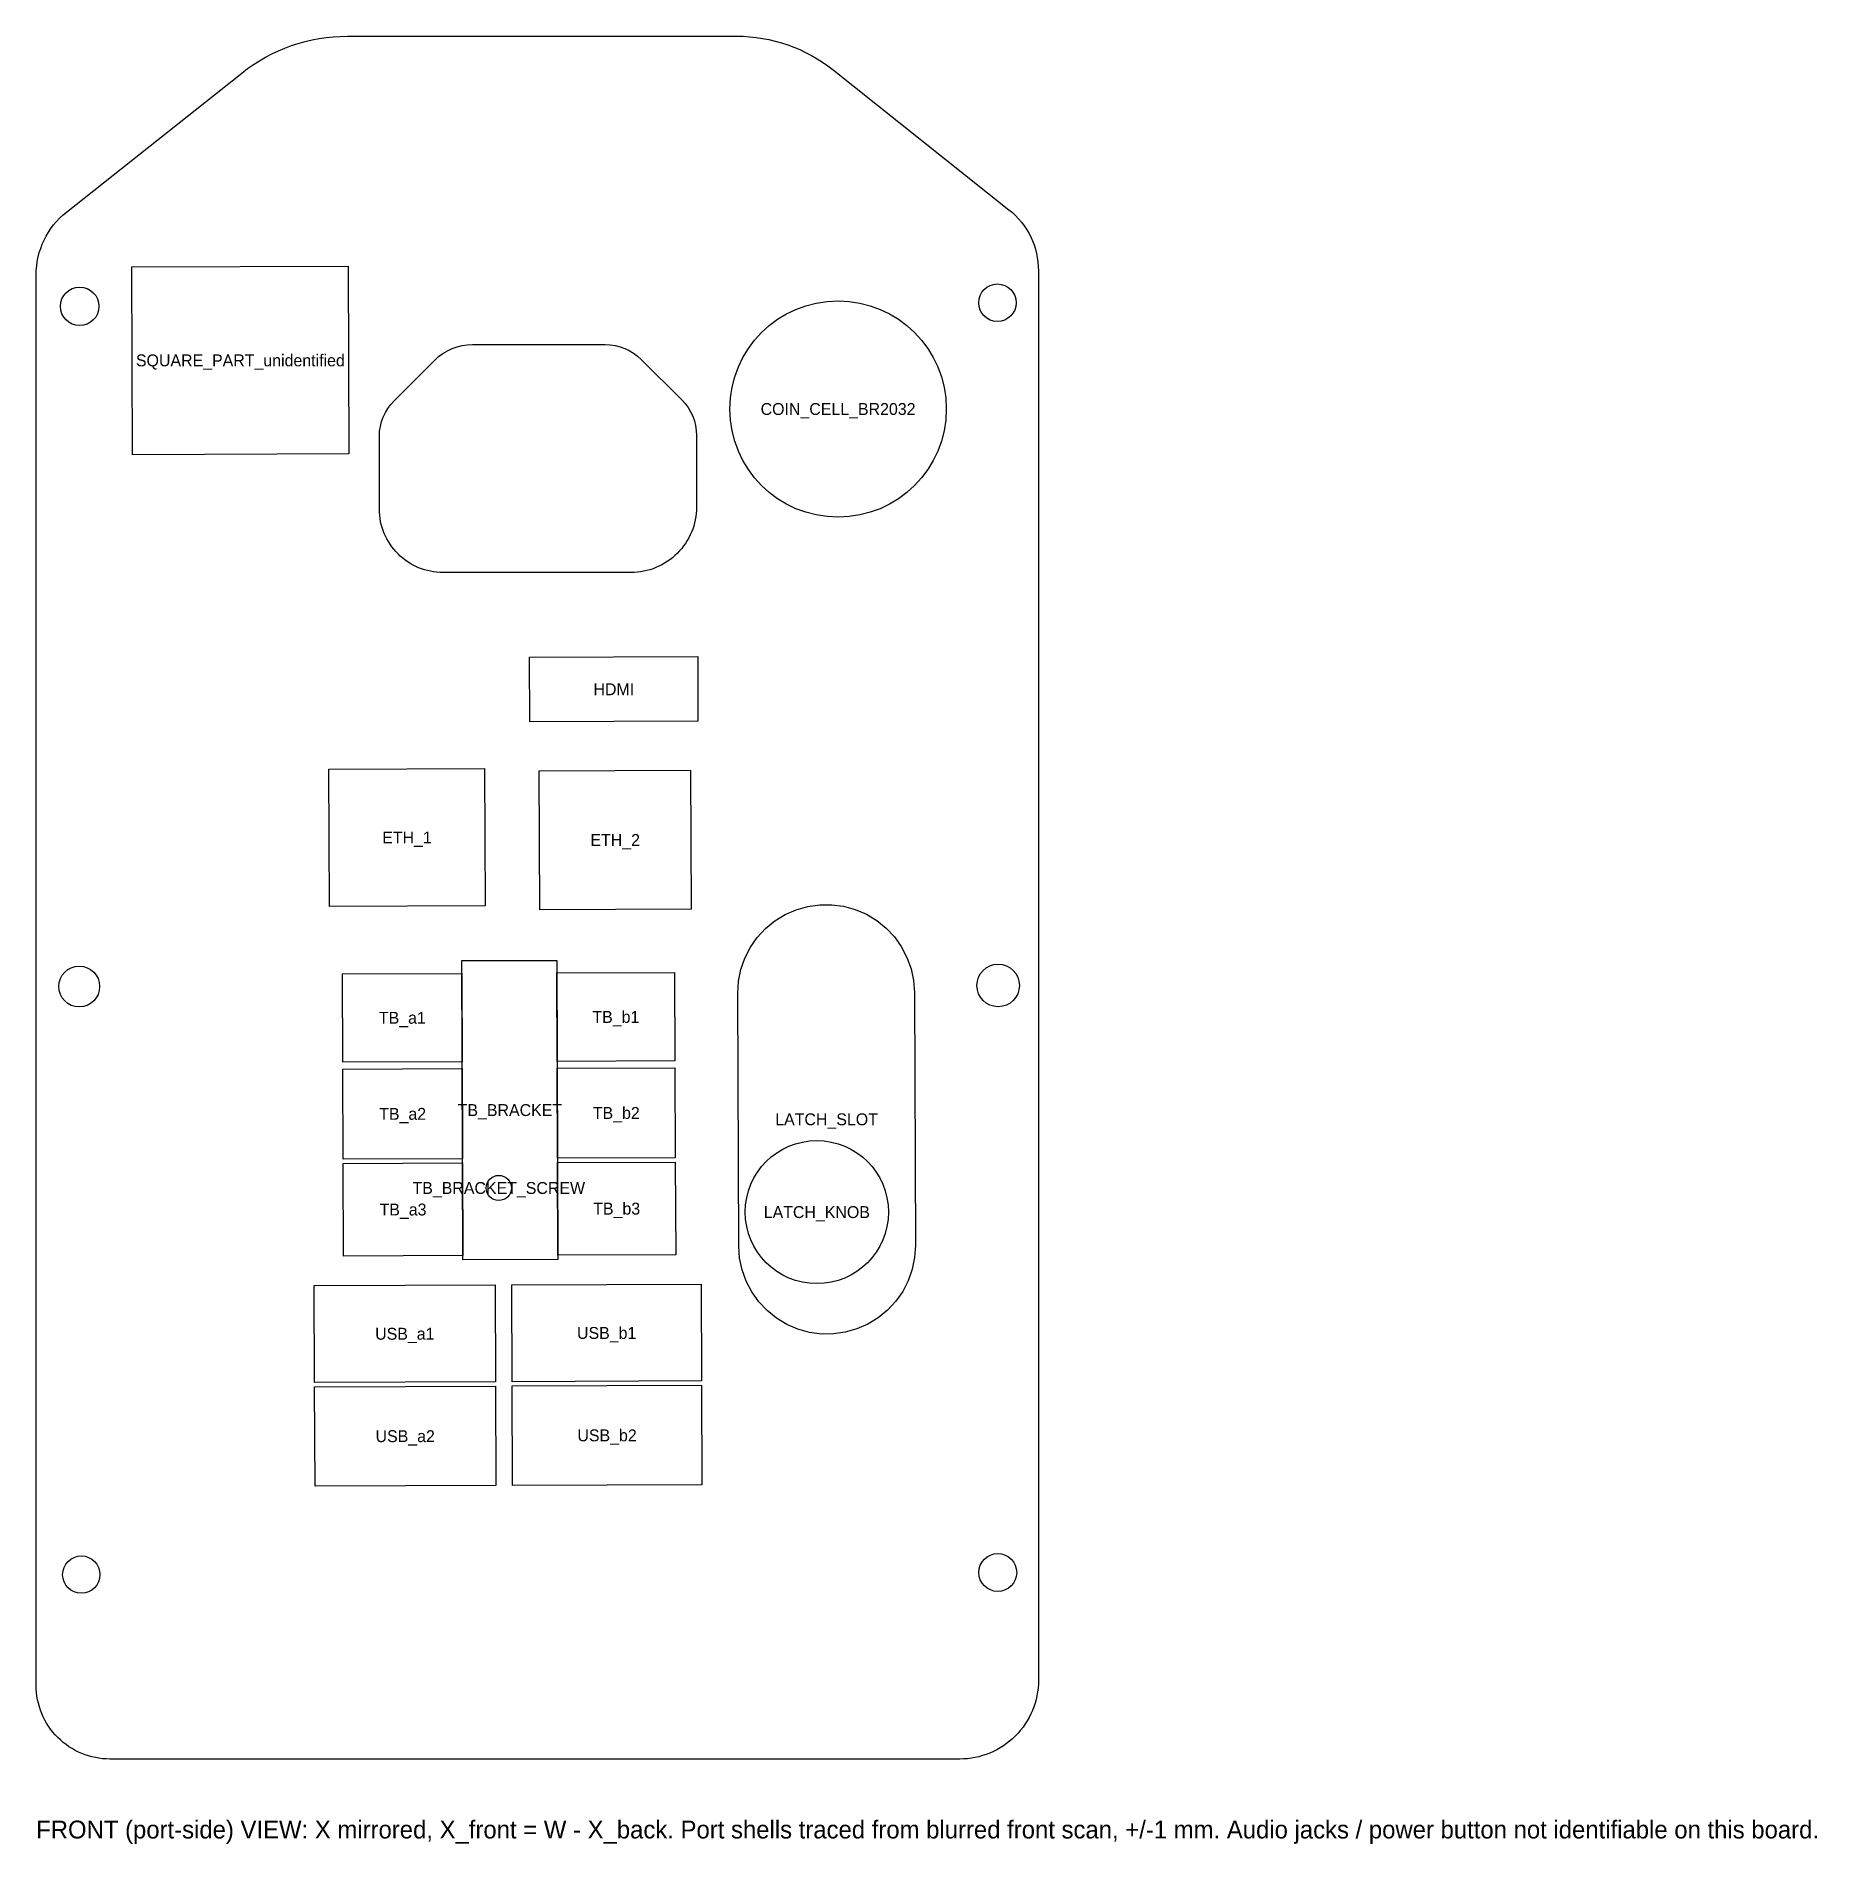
# Model space of a CAD drawing. Header units: millimetres. Extents: x 0 to 179, y -9 to 174.
import ezdxf
from ezdxf.enums import TextEntityAlignment as Align

# ---------------------------------------------------------------- set-up
doc = ezdxf.new("R2010")
doc.units = ezdxf.units.MM
for name, color, linetype in [('BOARD_OUTLINE', 7, 'Continuous'), ('LATCH_SLIDER', 30, 'Continuous'), ('MOUNT_HOLES', 1, 'Continuous'), ('NOTES', 7, 'Continuous'), ('OTHER_COMPONENTS', 9, 'Continuous'), ('PORT_ETHERNET', 3, 'Continuous'), ('PORT_HDMI', 1, 'Continuous'), ('PORT_THUNDERBOLT', 5, 'Continuous'), ('PORT_USB_A', 6, 'Continuous'), ('POWER_PLUG_CUTOUT', 4, 'Continuous'), ('TB_CENTRE_BRACKET', 8, 'Continuous')]:
    doc.layers.add(name, color=color, linetype=linetype)

msp = doc.modelspace()

# ---------------------------------------------------------------- linework, layer by layer
at = {"layer": 'BOARD_OUTLINE'}
msp.add_lwpolyline([(101, 7.94, -0.414214), (93.07, 0), (7.43, 0, -0.414214), (0, 7.43), (0, 149.56, -0.228871), (3.05, 155.88), (20.73, 169.91, -0.169293), (31.37, 173.62), (70.57, 173.62, -0.169586), (80.32, 170.22), (98.03, 156.13, -0.228571), (101, 149.97)], format="xyb", close=True, dxfattribs=at)
at = {"layer": 'LATCH_SLIDER'}
msp.add_lwpolyline([(70.7, 77.17), (70.78, 78.38), (71.02, 79.58), (71.42, 80.72), (71.98, 81.81), (72.67, 82.8), (73.5, 83.7), (74.44, 84.47), (75.47, 85.1), (76.59, 85.59), (77.75, 85.93), (78.96, 86.1), (80.17, 86.1), (81.37, 85.94), (82.54, 85.62), (83.66, 85.14), (84.7, 84.51), (85.65, 83.74), (86.48, 82.86), (87.18, 81.87), (87.75, 80.79), (88.16, 79.64), (88.41, 78.45), (88.5, 77.24), (88.6, 51.77), (88.52, 50.55), (88.28, 49.36), (87.87, 48.21), (87.32, 47.13), (86.62, 46.13), (85.8, 45.24), (84.86, 44.47), (83.82, 43.83), (82.71, 43.34), (81.54, 43.01), (80.34, 42.84), (79.13, 42.83), (77.92, 42.99), (76.75, 43.32), (75.63, 43.8), (74.59, 44.43), (73.65, 45.19), (72.82, 46.08), (72.11, 47.07), (71.55, 48.15), (71.14, 49.29), (70.89, 50.48), (70.8, 51.7)], close=True, dxfattribs=at)
msp.add_circle((78.67, 55.12), 7.21, dxfattribs=at)
at = {"layer": 'MOUNT_HOLES'}
for centre, radius in [((4.39, 146.4), 1.94), ((96.87, 146.76), 1.89), ((4.34, 77.85), 2.06), ((96.94, 77.96), 2.14), ((4.55, 18.59), 1.88), ((96.9, 18.8), 1.91)]:
    msp.add_circle(centre, radius, dxfattribs=at)
at = {"layer": 'OTHER_COMPONENTS'}
msp.add_lwpolyline([(9.65, 150.38), (31.43, 150.46), (31.5, 131.53), (9.72, 131.44)], close=True, dxfattribs=at)
msp.add_circle((80.81, 136.05), 10.9, dxfattribs=at)
at = {"layer": 'PORT_ETHERNET'}
for points in [[(29.51, 99.76), (45.19, 99.82), (45.24, 85.98), (29.56, 85.92)], [(50.7, 99.59), (65.95, 99.65), (66.01, 85.64), (50.75, 85.58)]]:
    msp.add_lwpolyline(points, close=True, dxfattribs=at)
at = {"layer": 'PORT_HDMI'}
msp.add_lwpolyline([(49.72, 111.05), (66.67, 111.12), (66.69, 104.58), (49.74, 104.51)], close=True, dxfattribs=at)
at = {"layer": 'PORT_THUNDERBOLT'}
for points in [[(30.86, 79.14), (42.89, 79.18), (42.93, 70.27), (30.9, 70.22)], [(52.47, 79.22), (64.34, 79.27), (64.37, 70.35), (52.51, 70.3)], [(30.9, 69.54), (42.93, 69.59), (42.97, 60.5), (30.93, 60.46)], [(52.51, 69.63), (64.37, 69.67), (64.41, 60.59), (52.54, 60.54)], [(52.55, 60.12), (64.41, 60.16), (64.45, 50.82), (52.58, 50.78)], [(30.94, 60.03), (42.97, 60.08), (43.01, 50.74), (30.97, 50.69)]]:
    msp.add_lwpolyline(points, close=True, dxfattribs=at)
at = {"layer": 'PORT_USB_A'}
for points in [[(28.02, 47.71), (46.24, 47.78), (46.28, 38.01), (28.06, 37.94)], [(47.93, 47.79), (67, 47.86), (67.04, 38.1), (47.97, 38.02)], [(28.06, 37.52), (46.28, 37.59), (46.32, 27.57), (28.1, 27.5)], [(47.97, 37.6), (67.04, 37.67), (67.08, 27.65), (48.01, 27.58)]]:
    msp.add_lwpolyline(points, close=True, dxfattribs=at)
at = {"layer": 'POWER_PLUG_CUTOUT'}
msp.add_lwpolyline([(66.55, 126.18, -0.414214), (59.93, 119.57), (40.99, 119.57, -0.414214), (34.59, 125.97), (34.59, 133.3, -0.198912), (36.08, 136.89), (40.16, 140.97, -0.198912), (43.98, 142.55), (57.35, 142.55, -0.198912), (60.98, 141.05), (65.07, 136.96, -0.198912), (66.55, 133.39)], format="xyb", close=True, dxfattribs=at)
at = {"layer": 'TB_CENTRE_BRACKET'}
msp.add_lwpolyline([(42.89, 80.46), (52.47, 80.49), (52.58, 50.35), (43.01, 50.31)], close=True, dxfattribs=at)
msp.add_circle((46.62, 57.55), 1.27, dxfattribs=at)

# ---------------------------------------------------------------- texts
at = {"layer": 'NOTES'}
for s, p in [('SQUARE_PART_unidentified', (20.58, 140.95)), ('COIN_CELL_BR2032', (80.81, 136.05)), ('HDMI', (58.21, 107.81)), ('ETH_1', (37.37, 92.87)), ('ETH_2', (58.35, 92.62)), ('TB_a1', (36.9, 74.7)), ('TB_b1', (58.42, 74.79)), ('TB_a2', (36.93, 65.02)), ('TB_BRACKET', (47.74, 65.4)), ('TB_b2', (58.46, 65.11)), ('LATCH_SLOT', (79.65, 64.47)), ('TB_BRACKET_SCREW', (46.62, 57.55)), ('TB_a3', (36.97, 55.38)), ('TB_b3', (58.5, 55.47)), ('LATCH_KNOB', (78.67, 55.12)), ('USB_a1', (37.15, 42.86)), ('USB_b1', (57.49, 42.94)), ('USB_a2', (37.19, 32.54)), ('USB_b2', (57.53, 32.62))]:
    msp.add_text(s, height=1.2, dxfattribs=at).set_placement(p, align=Align.MIDDLE_CENTER)
msp.add_text('FRONT (port-side) VIEW: X mirrored, X_front = W - X_back. Port shells traced from blurred front scan, +/-1 mm. Audio jacks / power button not identifiable on this board.', height=1.8, dxfattribs=at).set_placement((0, -8))

doc.saveas('drawing.dxf')
